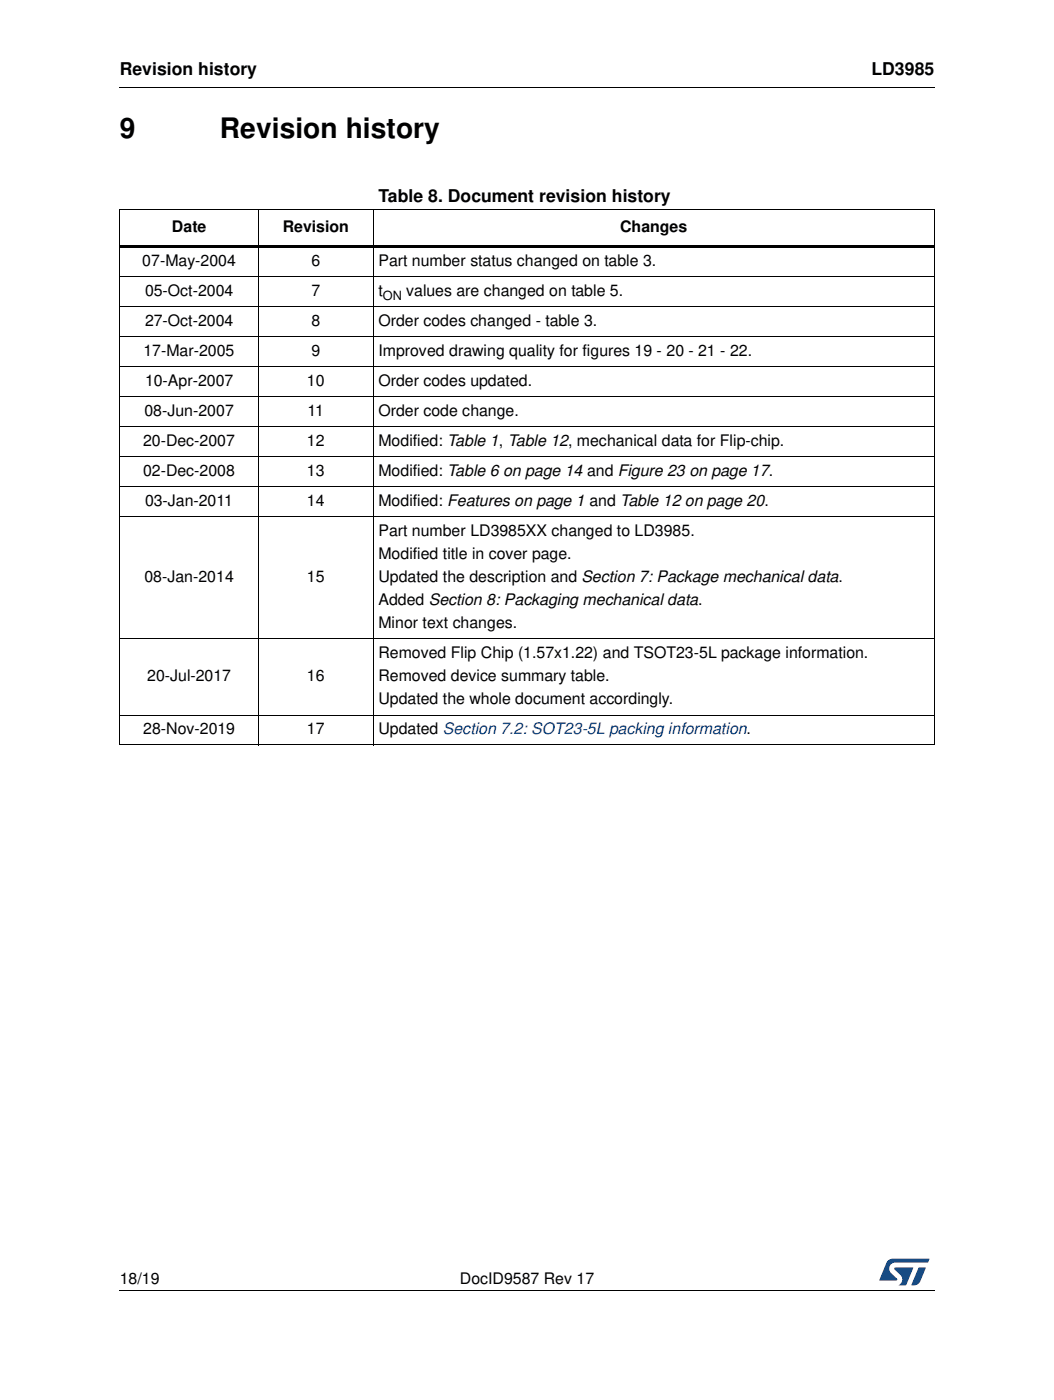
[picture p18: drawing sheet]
<svg xmlns="http://www.w3.org/2000/svg" width="210mm" height="279mm" viewBox="0 0 210 279" stroke-linecap="round" stroke-linejoin="round" font-family="sans-serif">
<defs><g id="words">
<g font-size="5.6">
<text x="23.9" y="27.6">9</text>
<text x="43.9" y="27.6">Revision history</text>
</g>
<g font-size="3.5">
<text x="23.9" y="15">Revision history</text>
<text x="173.8" y="15">LD3985</text>
<text x="75.5" y="40.3">Table 8. Document revision history</text>
</g>
<g font-size="3.2">
<text x="34.3" y="46.4">Date</text>
<text x="56.4" y="46.4">Revision</text>
<text x="123.7" y="46.4">Changes</text>
<text x="28.4" y="53.1">07-May-2004</text>
<text x="62.1" y="53.1">6</text>
<text x="75.5" y="53.1">Part number status changed on table 3.</text>
<text x="28.9" y="59.1">05-Oct-2004</text>
<text x="62.1" y="59.1">7</text>
<text x="75.5" y="59.1">t</text>
<text x="81" y="59.1">values are changed on table 5.</text>
<text x="28.9" y="65.1">27-Oct-2004</text>
<text x="62.1" y="65.1">8</text>
<text x="75.5" y="65.1">Order codes changed - table 3.</text>
<text x="28.6" y="71.1">17-Mar-2005</text>
<text x="62.1" y="71.1">9</text>
<text x="75.5" y="71.1">Improved drawing quality for figures 19 - 20 - 21 - 22.</text>
<text x="28.9" y="77">10-Apr-2007</text>
<text x="61.2" y="77">10</text>
<text x="75.5" y="77">Order codes updated.</text>
<text x="28.8" y="83.1">08-Jun-2007</text>
<text x="61.4" y="83.1">11</text>
<text x="75.5" y="83.1">Order code change.</text>
<text x="28.5" y="89.1">20-Dec-2007</text>
<text x="61.2" y="89.1">12</text>
<text x="75.5" y="89.1">Modified: Table 1, Table 12, mechanical data for Flip-chip.</text>
<text x="28.5" y="95">02-Dec-2008</text>
<text x="61.2" y="95">13</text>
<text x="75.5" y="95">Modified: Table 6 on page 14 and Figure 23 on page 17.</text>
<text x="28.9" y="101">03-Jan-2011</text>
<text x="61.2" y="101">14</text>
<text x="75.5" y="101">Modified: Features on page 1 and Table 12 on page 20.</text>
<text x="75.5" y="107.1">Part number LD3985XX changed to LD3985.</text>
<text x="75.5" y="111.6">Modified title in cover page.</text>
<text x="28.8" y="116.2">08-Jan-2014</text>
<text x="61.2" y="116.2">15</text>
<text x="75.5" y="116.2">Updated the description and Section 7: Package mechanical data.</text>
<text x="75.5" y="120.8">Added Section 8: Packaging mechanical data.</text>
<text x="75.5" y="125.4">Minor text changes.</text>
<text x="75.5" y="131.4">Removed Flip Chip (1.57x1.22) and TSOT23-5L package information.</text>
<text x="29.4" y="136">20-Jul-2017</text>
<text x="61.2" y="136">16</text>
<text x="75.5" y="136">Removed device summary table.</text>
<text x="75.5" y="140.6">Updated the whole document accordingly.</text>
<text x="28.5" y="146.6">28-Nov-2019</text>
<text x="61.2" y="146.6">17</text>
<text x="75.5" y="146.6">Updated Section 7.2: SOT23-5L packing information.</text>
<text x="23.9" y="256.3">18/19</text>
<text x="91.8" y="256.3">DocID9587 Rev 17</text>
</g>
<text font-size="2.5" x="76.4" y="59.9">ON</text>
</g></defs>
<path d="M23.8 17.4l.1 .2zM186.4 17.4l.1 .2zM23.8 257.4l.1 .2zM186.4 257.4l.1 .2z" fill="#000"/>
<path d="M23.9 17.5h162.5M23.9 257.5h162.5" fill="none" stroke="#000" stroke-width=".2"/>
<path d="M175.4 251.2h10v5.3h-10z" fill="#fff"/>
<g fill="#005189">
<path d="M177 251.7l.3-.3 .8-.2 7.3 .1-.3 .7h-6.4a1.31 1.31 0 0 0-1.3 1.1 1.31 1.31 0 0 0 .8 1.4l.7 .7v.3h-3.5z"/>
<path d="M183.3 253h1.4l-.7 1.6a2.16 2.16 0 0 1-1.3 1.9h-.8l-.1-.1z"/>
<path d="M178.4 253h3.8l-1.4 3.4-.2 .1h-1.3a1.43 1.43 0 0 0 .5-1.8l-1.3-1.3z"/>
</g>
<g fill="none" stroke="#000" stroke-width=".2">
<path d="M23.8 41.8h162.7M23.8 55.2h162.7M23.9 41.9v106.7M51.6 41.7v107.1M74.4 41.7v107.1M186.4 41.9v106.7M23.8 61.2h162.7M23.8 67.2h162.7M23.8 73.2h162.7M23.8 79.2h162.7M23.8 85.2h162.7M23.8 91.2h162.7"/>
<path d="M23.8 97.2h162.7M23.8 103.2h162.7M23.8 127.5h162.7M23.8 142.7h162.7M23.8 148.7h162.7"/>
</g>
<path d="M23.8 48.9h162.7v.6h-162.7z" fill="#000"/>
<use href="#words"/>
</svg>
